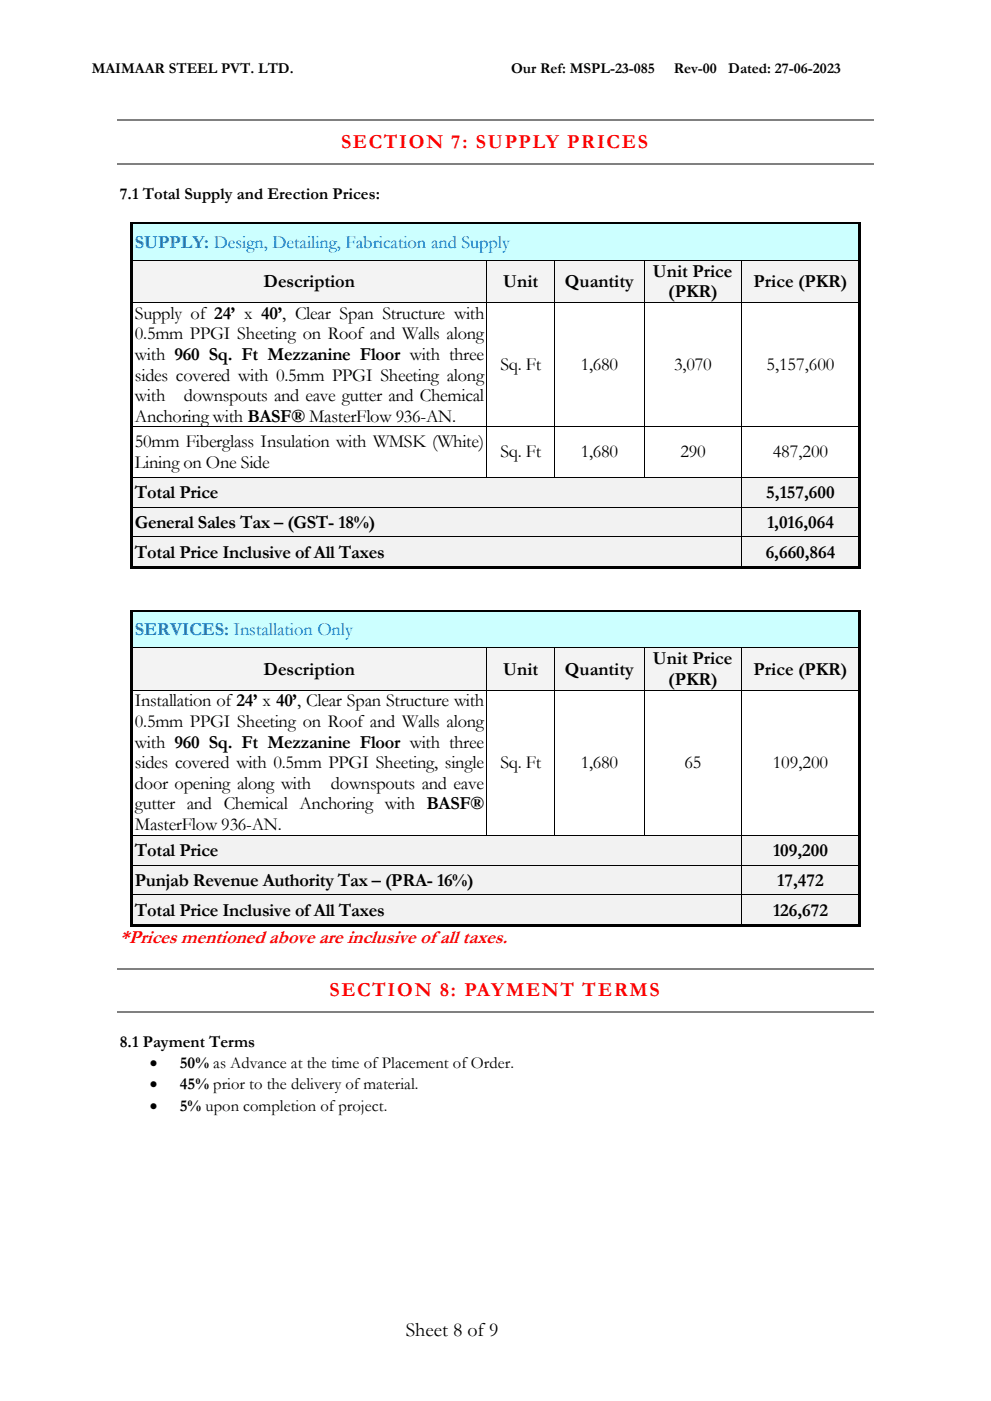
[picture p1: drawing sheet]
<svg xmlns="http://www.w3.org/2000/svg" width="210mm" height="297mm" viewBox="0 0 210 297" stroke-linecap="round" stroke-linejoin="round" font-family="sans-serif">
<defs><g id="words">
<g font-size="4.2" fill="#f00">
<text x="72.3" y="31.5">SECTION 7: SUPPLY PRICES</text>
<text x="69.9" y="211.2">SECTION 8: PAYMENT TERMS</text>
</g>
<text font-size="4.2" x="86" y="283.2">Sheet 8 of 9</text>
<text font-size="4.1" fill="#f00" x="25.4" y="199.9">*Prices mentioned above are inclusive of all taxes.</text>
<g font-size="3.9" fill="#0070c0">
<text x="28.6" y="52.5">SUPPLY: Design, Detailing, Fabrication and Supply</text>
<text x="28.6" y="134.7">SERVICES: Installation Only</text>
</g>
<g font-size="3.9">
<text x="138.4" y="58.6">Unit Price</text>
<text x="55.9" y="60.8">Description</text>
<text x="106.7" y="60.8">Unit</text>
<text x="119.7" y="60.8">Quantity</text>
<text x="141.6" y="63">(PKR)</text>
<text x="159.7" y="60.8">Price (PKR)</text>
<text x="28.6" y="67.6">Supply of 24’ x 40’, Clear Span Structure with</text>
<text x="28.6" y="71.9">0.5mm PPGI Sheeting on Roof and Walls along</text>
<text x="28.6" y="76.3">with 960 Sq. Ft Mezzanine Floor with three</text>
<text x="28.6" y="80.7">sides covered with 0.5mm PPGI Sheeting along</text>
<text x="106.1" y="78.5">Sq. Ft</text>
<text x="123.1" y="78.5">1,680</text>
<text x="142.9" y="78.5">3,070</text>
<text x="162.5" y="78.5">5,157,600</text>
<text x="28.6" y="85.1">with</text>
<text x="28.6" y="89.4">Anchoring with BASF® MasterFlow 936-AN.</text>
<text x="39" y="85.1">downspouts and eave gutter and Chemical</text>
<text x="28.6" y="94.8">50mm Fiberglass Insulation with WMSK (White)</text>
<text x="28.6" y="99.1">Lining on One Side</text>
<text x="106.1" y="97">Sq. Ft</text>
<text x="123.1" y="97">1,680</text>
<text x="144.2" y="97">290</text>
<text x="163.8" y="97">487,200</text>
<text x="28.6" y="105.5">Total Price</text>
<text x="162.4" y="105.5">5,157,600</text>
<text x="28.6" y="111.8">General Sales Tax – (GST- 18%)</text>
<text x="162.6" y="111.8">1,016,064</text>
<text x="28.6" y="118.2">Total Price Inclusive of All Taxes</text>
<text x="162.3" y="118.2">6,660,864</text>
<text x="55.9" y="143">Description</text>
<text x="106.7" y="143">Unit</text>
<text x="119.7" y="143">Quantity</text>
<text x="138.4" y="140.8">Unit Price</text>
<text x="159.7" y="143">Price (PKR)</text>
<text x="28.6" y="149.7">Installation of 24’ x 40’, Clear Span Structure with</text>
<text x="141.6" y="145.1">(PKR)</text>
<text x="28.6" y="154.1">0.5mm PPGI Sheeting on Roof and Walls along</text>
<text x="28.6" y="158.5">with 960 Sq. Ft Mezzanine Floor with three</text>
<text x="28.6" y="162.8">sides covered with 0.5mm PPGI Sheeting, single</text>
<text x="28.6" y="167.2">door opening along with</text>
<text x="70.1" y="167.2">downspouts and eave</text>
<text x="106.1" y="162.8">Sq. Ft</text>
<text x="123.1" y="162.8">1,680</text>
<text x="145.1" y="162.8">65</text>
<text x="163.8" y="162.8">109,200</text>
<text x="28.6" y="171.6">gutter and Chemical Anchoring with BASF®</text>
<text x="28.6" y="175.9">MasterFlow 936-AN.</text>
<text x="28.6" y="181.3">Total Price</text>
<text x="163.9" y="181.3">109,200</text>
<text x="28.6" y="187.7">Punjab Revenue Authority Tax – (PRA- 16%)</text>
<text x="164.8" y="187.7">17,472</text>
<text x="28.6" y="194">Total Price Inclusive of All Taxes</text>
<text x="163.9" y="194">126,672</text>
</g>
<g font-size="3.5">
<text x="25.4" y="42.2">7.1 Total Supply and Erection Prices:</text>
<text x="25.4" y="221.9">8.1 Payment Terms</text>
<text x="31.8" y="226.4">•</text>
<text x="38.1" y="226.4">50% as Advance at the time of Placement of Order.</text>
<text x="31.8" y="230.9">•</text>
<text x="38.1" y="230.9">45% prior to the delivery of material.</text>
<text x="31.8" y="235.4">•</text>
<text x="38.1" y="235.4">5% upon completion of project.</text>
</g>
<g font-size="3.2">
<text x="19.4" y="15.4">MAIMAAR STEEL PVT. LTD.</text>
<text x="108.4" y="15.4">Our Ref: MSPL-23-085</text>
<text x="142.8" y="15.4">Rev-00</text>
<text x="154.4" y="15.4">Dated: 27-06-2023</text>
</g>
</g></defs>
<path d="M24.9 25.5h160.3M24.9 34.8h160.3" fill="none" stroke="#808080" stroke-width=".25"/>
<g fill="#cff">
<path d="M28.2 47.6h153.7v7.5h-153.7z" fill-rule="evenodd"/>
<path d="M28.6 49.2h152.9v4.4h-152.9z" fill-rule="evenodd"/>
</g>
<g fill="#000">
<path d="M27.7 47.1h.5v.6h-.5z" fill-rule="evenodd"/>
<path d="M27.7 47.1h.5v.5h-.5z" fill-rule="evenodd"/>
<path d="M27.7 47.7h.5v7.4h-.5z" fill-rule="evenodd"/>
<path d="M28.2 47.1h153.7v.5h-153.7z" fill-rule="evenodd"/>
<path d="M181.9 47.1h.5v.6h-.5z" fill-rule="evenodd"/>
<path d="M181.9 47.1h.5v.5h-.5z" fill-rule="evenodd"/>
<path d="M181.9 47.7h.5v7.4h-.5z" fill-rule="evenodd"/>
</g>
<path d="M28.2 47.7h153.7" fill="none" stroke="#cff" stroke-width=".21"/>
<g fill="#f3f3f3">
<path d="M28.2 55.2h75v8.9h-75z" fill-rule="evenodd"/>
<path d="M28.6 57.5h73.9v4.4h-73.9z" fill-rule="evenodd"/>
<path d="M103.2 55.2h14.3v8.9h-14.3z" fill-rule="evenodd"/>
<path d="M103.9 57.5h13v4.4h-13z" fill-rule="evenodd"/>
<path d="M117.5 55.2h19v8.9h-19z" fill-rule="evenodd"/>
<path d="M118.1 57.5h17.8v4.4h-17.8z" fill-rule="evenodd"/>
<path d="M136.6 55.2h20.6v8.9h-20.6z" fill-rule="evenodd"/>
<path d="M137.2 55.3h19.3v4.4h-19.3z" fill-rule="evenodd"/>
<path d="M137.2 59.7h19.3v4.3h-19.3z" fill-rule="evenodd"/>
<path d="M157.2 55.2h24.7v8.9h-24.7z" fill-rule="evenodd"/>
<path d="M157.9 57.5h23.6v4.4h-23.6z" fill-rule="evenodd"/>
</g>
<g fill="#000">
<path d="M27.7 55.1l.5 .1z" fill-rule="evenodd"/>
<path d="M103.2 55.1l.1 .1z" fill-rule="evenodd"/>
<path d="M117.5 55.1v.1z" fill-rule="evenodd"/>
<path d="M136.5 55.1l.1 .1z" fill-rule="evenodd"/>
<path d="M157.2 55.1l.1 .1z" fill-rule="evenodd"/>
<path d="M181.9 55.1l.5 .1z" fill-rule="evenodd"/>
<path d="M27.7 55.2h.5v8.9h-.5z" fill-rule="evenodd"/>
<path d="M27.7 64.1l.5 .1z" fill-rule="evenodd"/>
<path d="M103.2 64.1l.1 .1z" fill-rule="evenodd"/>
<path d="M117.5 64.1v.1z" fill-rule="evenodd"/>
<path d="M136.5 64.1l.1 .1z" fill-rule="evenodd"/>
<path d="M157.2 64.1l.1 .1z" fill-rule="evenodd"/>
<path d="M181.9 55.2h.5v8.9h-.5z" fill-rule="evenodd"/>
<path d="M181.9 64.1l.5 .1z" fill-rule="evenodd"/>
<path d="M27.7 64.2h.5v26.2h-.5z" fill-rule="evenodd"/>
<path d="M27.7 90.4l.5 .1z" fill-rule="evenodd"/>
<path d="M103.2 90.4l.1 .1z" fill-rule="evenodd"/>
<path d="M117.5 90.4v.1z" fill-rule="evenodd"/>
<path d="M136.5 90.4l.1 .1z" fill-rule="evenodd"/>
<path d="M157.2 90.4l.1 .1z" fill-rule="evenodd"/>
<path d="M181.9 64.2h.5v26.2h-.5z" fill-rule="evenodd"/>
<path d="M181.9 90.4l.5 .1z" fill-rule="evenodd"/>
<path d="M27.7 90.5h.5v10.6h-.5z" fill-rule="evenodd"/>
<path d="M181.9 90.5h.5v10.6h-.5z" fill-rule="evenodd"/>
</g>
<g fill="none" stroke="#000" stroke-width=".21">
<path d="M28.2 55.1h75M103.2 55.2v8.9M103.3 55.1h14.2M117.5 55.2v8.9M117.5 55.1h19M136.5 55.2v8.9M136.6 55.1h20.6M157.2 55.2v8.9M157.3 55.1h24.6M28.2 64.2h75M103.2 64.2v26.2M103.3 64.2h14.2"/>
<path d="M117.5 64.2v26.2M117.5 64.2h19M136.5 64.2v26.2M136.6 64.2h20.6M157.2 64.2v26.2M157.3 64.2h24.6M28.2 90.5h75M103.2 90.5v10.6M103.3 90.5h14.2v10.6M117.5 90.5h19M136.5 90.5v10.6M136.6 90.5h20.6"/>
<path d="M157.2 90.5v10.6M157.3 90.5h24.6"/>
</g>
<g fill="#f2f2f2">
<path d="M28.2 101.2h129v6.2h-129z" fill-rule="evenodd"/>
<path d="M28.6 102.1h127.9v4.4h-127.9z" fill-rule="evenodd"/>
<path d="M157.2 101.2h24.7v6.2h-24.7z" fill-rule="evenodd"/>
<path d="M157.9 102.1h23.6v4.4h-23.6z" fill-rule="evenodd"/>
</g>
<g fill="#000">
<path d="M27.7 101.1l.5 .1z" fill-rule="evenodd"/>
<path d="M27.7 101.2h.5v6.2h-.5z" fill-rule="evenodd"/>
<path d="M103.2 101.1l.1 .1z" fill-rule="evenodd"/>
<path d="M117.5 101.1v.1z" fill-rule="evenodd"/>
<path d="M136.5 101.1l.1 .1z" fill-rule="evenodd"/>
<path d="M157.2 101.1l.1 .1z" fill-rule="evenodd"/>
<path d="M181.9 101.1l.5 .1z" fill-rule="evenodd"/>
<path d="M181.9 101.2h.5v6.2h-.5z" fill-rule="evenodd"/>
</g>
<path d="M28.2 101.1h75M103.3 101.1h14.2M117.5 101.1h19M136.6 101.1h20.6M157.2 101.2v6.2M157.3 101.1h24.6" fill="none" stroke="#000" stroke-width=".21"/>
<g fill="#f2f2f2">
<path d="M28.2 107.5h129v6.3h-129z" fill-rule="evenodd"/>
<path d="M28.6 108.5h127.9v4.3h-127.9z" fill-rule="evenodd"/>
<path d="M157.2 107.5h24.7v6.3h-24.7z" fill-rule="evenodd"/>
<path d="M157.9 108.5h23.6v4.3h-23.6z" fill-rule="evenodd"/>
</g>
<g fill="#000">
<path d="M27.7 107.4l.5 .1z" fill-rule="evenodd"/>
<path d="M27.7 107.5h.5v6.3h-.5z" fill-rule="evenodd"/>
<path d="M157.2 107.4l.1 .1z" fill-rule="evenodd"/>
<path d="M181.9 107.4l.5 .1z" fill-rule="evenodd"/>
<path d="M181.9 107.5h.5v6.3h-.5z" fill-rule="evenodd"/>
</g>
<path d="M28.2 107.5h129M157.2 107.5v6.3M157.3 107.5h24.6" fill="none" stroke="#000" stroke-width=".21"/>
<g fill="#f2f2f2">
<path d="M28.2 113.9h129v6.2h-129z" fill-rule="evenodd"/>
<path d="M28.6 114.8h127.9v4.4h-127.9z" fill-rule="evenodd"/>
<path d="M157.2 113.9h24.7v6.2h-24.7z" fill-rule="evenodd"/>
<path d="M157.9 114.8h23.6v4.4h-23.6z" fill-rule="evenodd"/>
</g>
<g fill="#000">
<path d="M27.7 113.8l.5 .1z" fill-rule="evenodd"/>
<path d="M157.2 113.8l.1 .1z" fill-rule="evenodd"/>
<path d="M181.9 113.8l.5 .1z" fill-rule="evenodd"/>
<path d="M27.7 113.9h.5v6.2h-.5z" fill-rule="evenodd"/>
<path d="M27.7 120.1h.5v.5h-.5z" fill-rule="evenodd"/>
<path d="M27.7 120.1h.5v.5h-.5z" fill-rule="evenodd"/>
<path d="M28.2 120.1h129v.5h-129z" fill-rule="evenodd"/>
<path d="M157.2 120.1h.5v.5h-.5z" fill-rule="evenodd"/>
<path d="M157.7 120.1h24.2v.5h-24.2z" fill-rule="evenodd"/>
<path d="M181.9 113.9h.5v6.2h-.5z" fill-rule="evenodd"/>
<path d="M181.9 120.1h.5v.5h-.5z" fill-rule="evenodd"/>
<path d="M181.9 120.1h.5v.5h-.5z" fill-rule="evenodd"/>
</g>
<path d="M28.2 113.8h129M157.2 113.9v6.2M157.3 113.8h24.6" fill="none" stroke="#000" stroke-width=".21"/>
<g fill="#cff">
<path d="M28.2 129.8h153.7v7.4h-153.7z" fill-rule="evenodd"/>
<path d="M28.6 131.3h152.9v4.4h-152.9z" fill-rule="evenodd"/>
</g>
<g fill="#000">
<path d="M27.7 129.3h.5v.5h-.5z" fill-rule="evenodd"/>
<path d="M27.7 129.3h.5v.5h-.5z" fill-rule="evenodd"/>
<path d="M27.7 129.8h.5v7.4h-.5z" fill-rule="evenodd"/>
<path d="M28.2 129.3h153.7v.5h-153.7z" fill-rule="evenodd"/>
<path d="M181.9 129.3h.5v.5h-.5z" fill-rule="evenodd"/>
<path d="M181.9 129.3h.5v.5h-.5z" fill-rule="evenodd"/>
<path d="M181.9 129.8h.5v7.4h-.5z" fill-rule="evenodd"/>
</g>
<path d="M28.2 129.8h153.7" fill="none" stroke="#cff" stroke-width=".21"/>
<g fill="#f3f3f3">
<path d="M28.2 137.4h75v8.9h-75z" fill-rule="evenodd"/>
<path d="M28.6 139.6h73.9v4.4h-73.9z" fill-rule="evenodd"/>
<path d="M103.2 137.4h14.3v8.9h-14.3z" fill-rule="evenodd"/>
<path d="M103.9 139.6h13v4.4h-13z" fill-rule="evenodd"/>
<path d="M117.5 137.4h19v8.9h-19z" fill-rule="evenodd"/>
<path d="M118.1 139.6h17.8v4.4h-17.8z" fill-rule="evenodd"/>
<path d="M136.6 137.4h20.6v8.9h-20.6z" fill-rule="evenodd"/>
<path d="M137.2 137.4h19.3v4.4h-19.3z" fill-rule="evenodd"/>
<path d="M137.2 141.8h19.3v4.4h-19.3z" fill-rule="evenodd"/>
<path d="M157.2 137.4h24.7v8.9h-24.7z" fill-rule="evenodd"/>
<path d="M157.9 139.6h23.6v4.4h-23.6z" fill-rule="evenodd"/>
</g>
<g fill="#000">
<path d="M27.7 137.2l.5 .1z" fill-rule="evenodd"/>
<path d="M103.2 137.2l.1 .1z" fill-rule="evenodd"/>
<path d="M117.5 137.2v.1z" fill-rule="evenodd"/>
<path d="M136.5 137.2l.1 .1z" fill-rule="evenodd"/>
<path d="M157.2 137.2l.1 .1z" fill-rule="evenodd"/>
<path d="M181.9 137.2l.5 .1z" fill-rule="evenodd"/>
<path d="M27.7 137.3h.5v9h-.5z" fill-rule="evenodd"/>
<path d="M27.7 146.3l.5 .1z" fill-rule="evenodd"/>
<path d="M103.2 146.3l.1 .1z" fill-rule="evenodd"/>
<path d="M117.5 146.3v.1z" fill-rule="evenodd"/>
<path d="M136.5 146.3l.1 .1z" fill-rule="evenodd"/>
<path d="M157.2 146.3l.1 .1z" fill-rule="evenodd"/>
<path d="M181.9 137.3h.5v9h-.5z" fill-rule="evenodd"/>
<path d="M181.9 146.3l.5 .1z" fill-rule="evenodd"/>
<path d="M27.7 146.4h.5v30.5h-.5z" fill-rule="evenodd"/>
<path d="M181.9 146.4h.5v30.5h-.5z" fill-rule="evenodd"/>
</g>
<g fill="none" stroke="#000" stroke-width=".21">
<path d="M28.2 137.3h75M103.2 137.3v9M103.3 137.3h14.2M117.5 137.3v9h-14.2M117.5 137.3h19M136.5 137.3v9M136.6 137.3h20.6M157.2 137.3v9M157.3 137.3h24.6M28.2 146.3h75M103.2 146.4v30.5M117.5 146.4v30.5"/>
<path d="M117.5 146.3h19M136.5 146.4v30.5M136.6 146.3h20.6M157.2 146.4v30.5M157.3 146.3h24.6"/>
</g>
<g fill="#f2f2f2">
<path d="M28.2 177h129v6.3h-129z" fill-rule="evenodd"/>
<path d="M28.6 178h127.9v4.4h-127.9z" fill-rule="evenodd"/>
<path d="M157.2 177h24.7v6.3h-24.7z" fill-rule="evenodd"/>
<path d="M157.9 178h23.6v4.4h-23.6z" fill-rule="evenodd"/>
</g>
<g fill="#000">
<path d="M27.7 176.9l.5 .1z" fill-rule="evenodd"/>
<path d="M103.2 176.9l.1 .1z" fill-rule="evenodd"/>
<path d="M117.5 176.9v.1z" fill-rule="evenodd"/>
<path d="M136.5 176.9l.1 .1z" fill-rule="evenodd"/>
<path d="M157.2 176.9l.1 .1z" fill-rule="evenodd"/>
<path d="M181.9 176.9l.5 .1z" fill-rule="evenodd"/>
<path d="M27.7 177h.5v6.3h-.5z" fill-rule="evenodd"/>
<path d="M181.9 177h.5v6.3h-.5z" fill-rule="evenodd"/>
</g>
<path d="M28.2 177h75M103.3 177h14.2M117.5 177h19M136.6 177h20.6M157.2 177v6.3M157.3 177h24.6" fill="none" stroke="#000" stroke-width=".21"/>
<g fill="#f2f2f2">
<path d="M28.2 183.4h129v6.2h-129z" fill-rule="evenodd"/>
<path d="M28.6 184.3h127.9v4.4h-127.9z" fill-rule="evenodd"/>
<path d="M157.2 183.4h24.7v6.2h-24.7z" fill-rule="evenodd"/>
<path d="M157.9 184.3h23.6v4.4h-23.6z" fill-rule="evenodd"/>
</g>
<g fill="#000">
<path d="M27.7 183.3l.5 .1z" fill-rule="evenodd"/>
<path d="M27.7 183.4h.5v6.2h-.5z" fill-rule="evenodd"/>
<path d="M157.2 183.3l.1 .1z" fill-rule="evenodd"/>
<path d="M181.9 183.3l.5 .1z" fill-rule="evenodd"/>
<path d="M181.9 183.4h.5v6.2h-.5z" fill-rule="evenodd"/>
</g>
<path d="M28.2 183.3h129M157.2 183.4v6.2M157.3 183.3h24.6" fill="none" stroke="#000" stroke-width=".21"/>
<g fill="#f2f2f2">
<path d="M28.2 189.7h129v6.3h-129z" fill-rule="evenodd"/>
<path d="M28.6 190.7h127.9v4.4h-127.9z" fill-rule="evenodd"/>
<path d="M157.2 189.7h24.7v6.3h-24.7z" fill-rule="evenodd"/>
<path d="M157.9 190.7h23.6v4.4h-23.6z" fill-rule="evenodd"/>
</g>
<g fill="#000">
<path d="M27.7 189.6l.5 .1z" fill-rule="evenodd"/>
<path d="M27.7 189.7h.5v6.3h-.5z" fill-rule="evenodd"/>
<path d="M27.7 196h.5v.5h-.5z" fill-rule="evenodd"/>
<path d="M27.7 196h.5v.5h-.5z" fill-rule="evenodd"/>
<path d="M28.2 196h129v.5h-129z" fill-rule="evenodd"/>
<path d="M157.2 189.6l.1 .1z" fill-rule="evenodd"/>
<path d="M157.2 196h.5v.5h-.5z" fill-rule="evenodd"/>
<path d="M157.7 196h24.2v.5h-24.2z" fill-rule="evenodd"/>
<path d="M181.9 189.6l.5 .1z" fill-rule="evenodd"/>
<path d="M181.9 189.7h.5v6.3h-.5z" fill-rule="evenodd"/>
<path d="M181.9 196h.5v.5h-.5z" fill-rule="evenodd"/>
<path d="M181.9 196h.5v.5h-.5z" fill-rule="evenodd"/>
</g>
<path d="M28.2 189.7h129M157.2 189.7v6.3M157.3 189.7h24.6" fill="none" stroke="#000" stroke-width=".21"/>
<path d="M24.9 205.3h160.3M24.9 214.5h160.3" fill="none" stroke="#808080" stroke-width=".25"/>
<use href="#words"/>
</svg>
